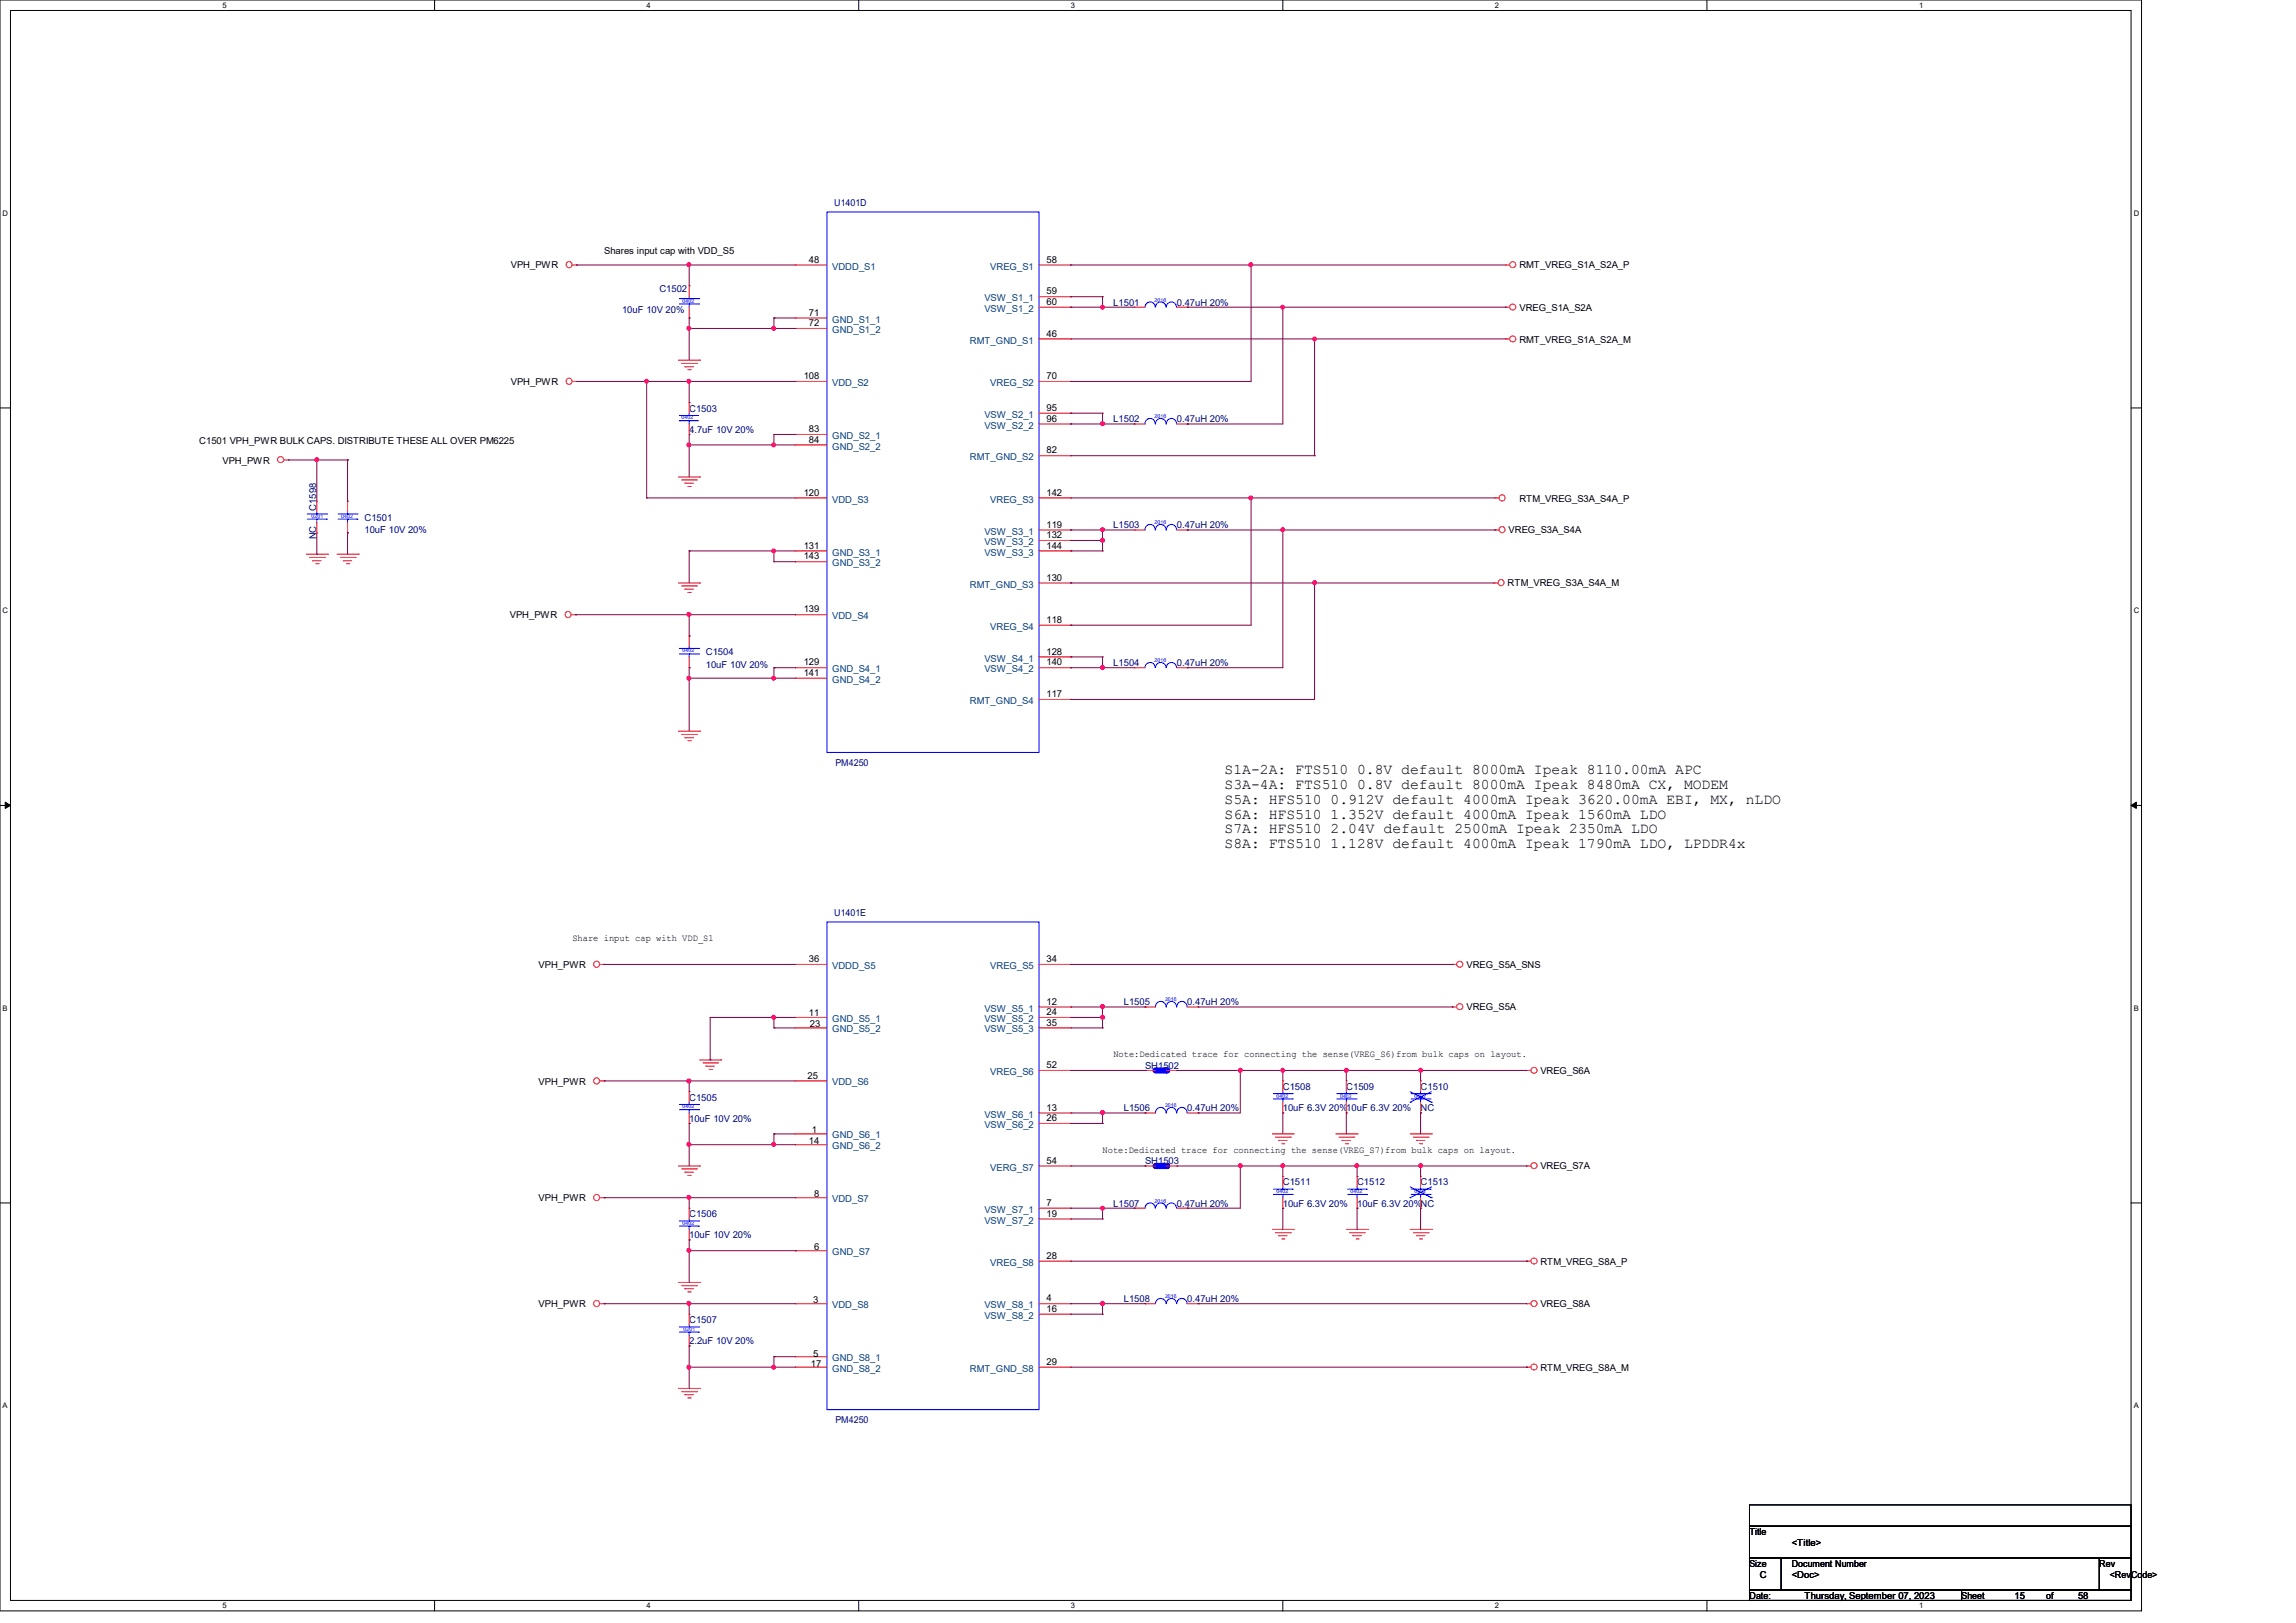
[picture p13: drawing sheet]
<svg xmlns="http://www.w3.org/2000/svg" width="297mm" height="210mm" viewBox="0 0 297 210" stroke-linecap="round" stroke-linejoin="round" font-family="sans-serif">
<defs><g id="words">
<g font-size="1.9">
<text x="158.4" y="100.2">S1A-2A: FTS510 0.8V default 8000mA Ipeak 8110.00mA APC</text>
<text x="158.4" y="102.1">S3A-4A: FTS510 0.8V default 8000mA Ipeak 8480mA CX, MODEM</text>
<text x="158.4" y="104">S5A: HFS510 0.912V default 4000mA Ipeak 3620.00mA EBI, MX, nLDO</text>
<text x="158.4" y="105.9">S6A: HFS510 1.352V default 4000mA Ipeak 1560mA LDO</text>
<text x="158.4" y="107.8">S7A: HFS510 2.04V default 2500mA Ipeak 2350mA LDO</text>
<text x="158.4" y="109.7">S8A: FTS510 1.128V default 4000mA Ipeak 1790mA LDO, LPDDR4x</text>
</g>
<g font-size="1.2" fill="#000080">
<text x="107.9" y="26.6">U1401D</text>
<text x="80.5" y="40.5">10uF 10V 20%</text>
<text x="85.3" y="37.8">C1502</text>
<text x="144" y="39.5">L1501</text>
<text x="152.2" y="39.5">0.47uH 20%</text>
<text x="89.2" y="53.3">C1503</text>
<text x="89.2" y="56">4.7uF 10V 20%</text>
<text x="144" y="54.6">L1502</text>
<text x="152.2" y="54.6">0.47uH 20%</text>
<text x="40.9" y="69.8" transform="rotate(-90 40.9 69.8)">NC</text>
<text x="40.9" y="66.1" transform="rotate(-90 40.9 66.1)">C1598</text>
<text x="47.2" y="67.4">C1501</text>
<text x="47.2" y="69">10uF 10V 20%</text>
<text x="144" y="68.3">L1503</text>
<text x="152.2" y="68.3">0.47uH 20%</text>
<text x="91.3" y="84.8">C1504</text>
<text x="91.3" y="86.4">10uF 10V 20%</text>
<text x="144" y="86.1">L1504</text>
<text x="152.2" y="86.1">0.47uH 20%</text>
<text x="108.1" y="99.1">PM4250</text>
<text x="107.9" y="118.5">U1401E</text>
<text x="145.4" y="130">L1505</text>
<text x="153.6" y="130">0.47uH 20%</text>
<text x="89.2" y="142.4">C1505</text>
<text x="145.4" y="143.8">L1506</text>
<text x="148.1" y="138.3">SH1502</text>
<text x="153.6" y="143.8">0.47uH 20%</text>
<text x="165.9" y="141">C1508</text>
<text x="165.9" y="143.8">10uF 6.3V 20%10uF 6.3V 20%</text>
<text x="174.2" y="141">C1509</text>
<text x="183.8" y="141">C1510</text>
<text x="183.8" y="143.8">NC</text>
<text x="89.2" y="145.2">10uF 10V 20%</text>
<text x="148.1" y="150.6">SH1503</text>
<text x="165.9" y="153.4">C1511</text>
<text x="175.6" y="153.4">C1512</text>
<text x="183.8" y="153.4">C1513</text>
<text x="89.2" y="157.5">C1506</text>
<text x="89.2" y="160.2">10uF 10V 20%</text>
<text x="144" y="156.1">L1507</text>
<text x="152.2" y="156.1">0.47uH 20%</text>
<text x="165.9" y="156.1">10uF 6.3V 20%</text>
<text x="175.6" y="156.1">10uF 6.3V 20%NC</text>
<text x="89.2" y="171.2">C1507</text>
<text x="89.2" y="173.9">2.2uF 10V 20%</text>
<text x="145.4" y="168.4">L1508</text>
<text x="153.6" y="168.4">0.47uH 20%</text>
<text x="108.1" y="184.1">PM4250</text>
</g>
<g font-size="1.2">
<text x="66.1" y="34.7">VPH_PWR</text>
<text x="78.1" y="32.8">Shares input cap with VDD_S5</text>
<text x="104.6" y="34">48</text>
<text x="135.4" y="34">58</text>
<text x="196.6" y="34.7">RMT_VREG_S1A_S2A_P</text>
<text x="104.6" y="40.9">71</text>
<text x="135.4" y="38.1">59</text>
<text x="135.4" y="39.5">60</text>
<text x="196.6" y="40.2">VREG_S1A_S2A</text>
<text x="104.6" y="42.2">72</text>
<text x="135.4" y="43.6">46</text>
<text x="196.6" y="44.3">RMT_VREG_S1A_S2A_M</text>
<text x="66.1" y="49.8">VPH_PWR</text>
<text x="104" y="49.1">108</text>
<text x="135.4" y="49.1">70</text>
<text x="135.4" y="53.2">95</text>
<text x="25.8" y="57.5">C1501 VPH_PWR BULK CAPS. DISTRIBUTE THESE ALL OVER PM6225</text>
<text x="28.8" y="60">VPH_PWR</text>
<text x="104.6" y="55.9">83</text>
<text x="104.6" y="57.3">84</text>
<text x="135.4" y="54.6">96</text>
<text x="135.4" y="58.7">82</text>
<text x="104" y="64.1">120</text>
<text x="135.4" y="64.1">142</text>
<text x="196.6" y="64.9">RTM_VREG_S3A_S4A_P</text>
<text x="104" y="71">131</text>
<text x="135.4" y="68.3">119</text>
<text x="135.4" y="69.6">132</text>
<text x="135.4" y="71">144</text>
<text x="195.2" y="69">VREG_S3A_S4A</text>
<text x="104" y="72.4">143</text>
<text x="135.4" y="75.1">130</text>
<text x="195" y="75.9">RTM_VREG_S3A_S4A_M</text>
<text x="66" y="80">VPH_PWR</text>
<text x="104" y="79.2">139</text>
<text x="135.4" y="80.6">118</text>
<text x="104" y="86.1">129</text>
<text x="104" y="87.5">141</text>
<text x="135.4" y="84.7">128</text>
<text x="135.4" y="86.1">140</text>
<text x="135.4" y="90.2">117</text>
<text x="69.7" y="125.3">VPH_PWR</text>
<text x="74" y="121.7">Share input cap with VDD_S1</text>
<text x="104.6" y="124.5">36</text>
<text x="135.4" y="124.5">34</text>
<text x="189.7" y="125.3">VREG_S5A_SNS</text>
<text x="104.6" y="131.4">11</text>
<text x="135.4" y="130">12</text>
<text x="135.4" y="131.4">24</text>
<text x="189.7" y="130.7">VREG_S5A</text>
<text x="104.8" y="132.9">23</text>
<text x="135.4" y="132.7">35</text>
<text x="144" y="136.8">Note:Dedicated trace for connecting the sense(VREG_S6)from bulk caps on layout.</text>
<text x="69.7" y="140.3">VPH_PWR</text>
<text x="104.5" y="139.7">25</text>
<text x="135.4" y="138.2">52</text>
<text x="135.4" y="143.7">13</text>
<text x="199.3" y="139">VREG_S6A</text>
<text x="104.6" y="148">14</text>
<text x="105" y="146.6">1</text>
<text x="135.4" y="145.1">26</text>
<text x="142.6" y="149.1">Note:Dedicated trace for connecting the sense(VREG_S7)from bulk caps on layout.</text>
<text x="69.7" y="155.4">VPH_PWR</text>
<text x="105.3" y="154.9">8</text>
<text x="135.4" y="150.6">54</text>
<text x="199.3" y="151.3">VREG_S7A</text>
<text x="105.3" y="161.8">6</text>
<text x="135.4" y="156">7</text>
<text x="135.4" y="157.4">19</text>
<text x="135.4" y="162.9">28</text>
<text x="199.3" y="163.7">RTM_VREG_S8A_P</text>
<text x="69.7" y="169.2">VPH_PWR</text>
<text x="105.2" y="168.6">3</text>
<text x="135.4" y="168.4">4</text>
<text x="135.4" y="169.8">16</text>
<text x="199.3" y="169.2">VREG_S8A</text>
<text x="104.9" y="177">17</text>
<text x="105.2" y="175.6">5</text>
<text x="135.4" y="176.6">29</text>
<text x="199.3" y="177.4">RTM_VREG_S8A_M</text>
<text x="226.3" y="198.6">Title</text>
<text x="226.3" y="202.7">Size</text>
<text x="231.8" y="202.7">Document Number</text>
<text x="231.8" y="200">&lt;Title&gt;</text>
<text x="271.6" y="202.7">Rev</text>
<text x="226.3" y="206.9">Date:</text>
<text x="227.7" y="204.1">C</text>
<text x="231.8" y="204.1">&lt;Doc&gt;</text>
<text x="233.4" y="206.9">Thursday, September 07, 2023</text>
<text x="253.7" y="206.9">Sheet</text>
<text x="260.6" y="206.9">15</text>
<text x="264.7" y="206.9">of</text>
<text x="268.8" y="206.9">58</text>
<text x="272.9" y="204.1">&lt;RevCode&gt;</text>
</g>
<g font-size="1.2" fill="#004080">
<text x="107.7" y="34.9">VDDD_S1</text>
<text x="128.1" y="34.9">VREG_S1</text>
<text x="107.7" y="41.7">GND_S1_1</text>
<text x="127.3" y="39">VSW_S1_1</text>
<text x="127.3" y="40.3">VSW_S1_2</text>
<text x="107.7" y="43.1">GND_S1_2</text>
<text x="125.5" y="44.4">RMT_GND_S1</text>
<text x="107.7" y="50">VDD_S2</text>
<text x="128.1" y="50">VREG_S2</text>
<text x="107.7" y="56.8">GND_S2_1</text>
<text x="107.7" y="58.2">GND_S2_2</text>
<text x="125.5" y="59.6">RMT_GND_S2</text>
<text x="127.3" y="54.1">VSW_S2_1</text>
<text x="127.3" y="55.5">VSW_S2_2</text>
<text x="107.7" y="65">VDD_S3</text>
<text x="128.1" y="65">VREG_S3</text>
<text x="107.7" y="71.9">GND_S3_1</text>
<text x="127.3" y="69.2">VSW_S3_1</text>
<text x="127.3" y="70.5">VSW_S3_2</text>
<text x="127.3" y="71.9">VSW_S3_3</text>
<text x="107.7" y="73.3">GND_S3_2</text>
<text x="125.5" y="76">RMT_GND_S3</text>
<text x="107.7" y="80.1">VDD_S4</text>
<text x="128.1" y="81.5">VREG_S4</text>
<text x="107.7" y="87">GND_S4_1</text>
<text x="107.7" y="88.3">GND_S4_2</text>
<text x="127.3" y="85.6">VSW_S4_1</text>
<text x="127.3" y="87">VSW_S4_2</text>
<text x="125.5" y="91.1">RMT_GND_S4</text>
<text x="107.7" y="125.4">VDDD_S5</text>
<text x="128.1" y="125.4">VREG_S5</text>
<text x="127.3" y="130.9">VSW_S5_1</text>
<text x="107.7" y="132.2">GND_S5_1</text>
<text x="107.7" y="133.6">GND_S5_2</text>
<text x="127.3" y="132.2">VSW_S5_2</text>
<text x="127.3" y="133.6">VSW_S5_3</text>
<text x="107.7" y="140.5">VDD_S6</text>
<text x="128.1" y="139.1">VREG_S6</text>
<text x="107.7" y="147.3">GND_S6_1</text>
<text x="107.7" y="148.7">GND_S6_2</text>
<text x="127.3" y="144.6">VSW_S6_1</text>
<text x="127.3" y="146">VSW_S6_2</text>
<text x="107.7" y="155.6">VDD_S7</text>
<text x="128.1" y="151.5">VERG_S7</text>
<text x="127.3" y="156.9">VSW_S7_1</text>
<text x="127.3" y="158.3">VSW_S7_2</text>
<text x="107.7" y="162.4">GND_S7</text>
<text x="128.1" y="163.8">VREG_S8</text>
<text x="107.7" y="169.3">VDD_S8</text>
<text x="127.3" y="169.3">VSW_S8_1</text>
<text x="127.3" y="170.6">VSW_S8_2</text>
<text x="107.7" y="176.1">GND_S8_1</text>
<text x="107.7" y="177.5">GND_S8_2</text>
<text x="125.5" y="177.5">RMT_GND_S8</text>
</g>
<g font-size="1">
<text x="28.8" y="1">5</text>
<text x="83.7" y="1">4</text>
<text x="138.5" y="1">3</text>
<text x="193.4" y="1">2</text>
<text x="248.2" y="1">1</text>
<text x=".3" y="27.9">D</text>
<text x="276" y="27.9">D</text>
<text x=".3" y="79.4">C</text>
<text x="276" y="79.4">C</text>
<text x=".3" y="130.8">B</text>
<text x="276" y="130.8">B</text>
<text x=".3" y="182.2">A</text>
<text x="276" y="182.2">A</text>
<text x="28.8" y="208.1">5</text>
<text x="83.7" y="208.1">4</text>
<text x="138.5" y="208.1">3</text>
<text x="193.4" y="208.1">2</text>
<text x="248.2" y="208.1">1</text>
</g>
<g font-size=".7" fill="#00f">
<text x="88.3" y="39.2">0402</text>
<text x="149.4" y="39">2016</text>
<text x="88.2" y="54.2">0402</text>
<text x="149.4" y="54.1">2016</text>
<text x="40.3" y="67">0201</text>
<text x="44.2" y="67">0402</text>
<text x="149.4" y="67.8">2016</text>
<text x="88.3" y="84.4">0402</text>
<text x="149.4" y="85.6">2016</text>
<text x="150.7" y="129.5">2016</text>
<text x="88.3" y="143.4">0402</text>
<text x="150.7" y="143.3">2016</text>
<text x="165.1" y="142">0402</text>
<text x="173.4" y="142">0402</text>
<text x="183" y="142">0402</text>
<text x="149.4" y="155.6">2016</text>
<text x="165.1" y="154.4">0402</text>
<text x="174.7" y="154.4">0402</text>
<text x="183" y="154.4">0402</text>
<text x="88.3" y="158.5">0402</text>
<text x="150.7" y="167.9">2016</text>
<text x="88.4" y="172.2">0201</text>
</g>
</g></defs>
<path d="M0 0h277v208.4h-277zM1.4 1.4h274.3v205.7h-274.3z" fill="none" stroke="#000" stroke-width=".13"/>
<g fill="#fff">
<path d="M28.8 .1h.5v1.1h-.5z"/>
<path d="M28.8 207.2h.5v1.1h-.5z"/>
</g>
<path d="M56.2 0v1.4M56.2 207.1v1.3" fill="none" stroke="#000" stroke-width=".13"/>
<g fill="#fff">
<path d="M83.7 .1h.5v1.1h-.5z"/>
<path d="M83.7 207.2h.5v1.1h-.5z"/>
</g>
<path d="M111.1 0v1.4M111.1 207.1v1.3" fill="none" stroke="#000" stroke-width=".13"/>
<g fill="#fff">
<path d="M138.5 .1h.6v1.1h-.6z"/>
<path d="M138.5 207.2h.6v1.1h-.6z"/>
</g>
<path d="M165.9 0v1.4M165.9 207.1v1.3" fill="none" stroke="#000" stroke-width=".13"/>
<g fill="#fff">
<path d="M193.4 .1h.5v1.1h-.5z"/>
<path d="M193.4 207.2h.5v1.1h-.5z"/>
</g>
<path d="M220.8 0v1.4M220.8 207.1v1.3" fill="none" stroke="#000" stroke-width=".13"/>
<g fill="#fff">
<path d="M248.2 .1h.6v1.1h-.6z"/>
<path d="M248.2 207.2h.6v1.1h-.6z"/>
<path d="M.3 27.1h.8v1.1h-.8z"/>
<path d="M276 27.1h.7v1.1h-.7z"/>
<path d="M.3 78.5h.8v1.1h-.8z"/>
<path d="M276 78.5h.7v1.1h-.7z"/>
</g>
<path d="M0 52.8h1.4M275.7 52.8h1.3" fill="none" stroke="#000" stroke-width=".13"/>
<g fill="#fff">
<path d="M.3 129.9h.7v1.1h-.7z"/>
<path d="M276 129.9h.6v1.1h-.6z"/>
</g>
<path d="M0 104.2h1.4M275.7 104.2h1.3" fill="none" stroke="#000" stroke-width=".13"/>
<path d="M.7 103.8l.7 .4-.7 .4zM275.7 104.2l.7-.4v.8z" fill="#000" stroke="#000" stroke-width=".13"/>
<g fill="#fff">
<path d="M.3 181.4h.7v1.1h-.7z"/>
<path d="M276 181.4h.6v1.1h-.6z"/>
</g>
<path d="M0 155.7h1.4M275.7 155.7h1.3M226.3 194.7h49.4v2.8h-49.4zM226.3 197.5h49.4v4.1h-49.4zM226.3 201.6h4.1v4.1h-4.1zM226.3 205.7h27.4v1.4h-27.4zM230.4 201.6h41.2v4.1h-41.2zM253.7 205.7h22v1.4h-22zM271.6 201.6h4.1v4.1h-4.1z" fill="none" stroke="#000" stroke-width=".13"/>
<g fill="none" stroke="#f00" stroke-width=".13">
<path d="M74 34.3h.6M74.6 34.3h.1M194.7 34.3h.1M194.7 39.8h.1M194.7 34.3h.6M194.7 39.8h.6M36.7 59.5h.6M37.3 59.5h.1M74 49.4h.6M74.6 49.4h.1M87.8 46.6h2.7M88.2 47h1.9"/>
<path d="M88.6 47.5h.1M88.6 47.5h1.1M89 47.8h.3M89.3 47.8h.1M90.1 47h.1M90.5 46.6h.1M194.7 43.9h.1M194.7 43.9h.6M39.6 71.7h2.8M40 72.1h2M40.4 72.6h.1M40.4 72.6h1.1"/>
<path d="M40.9 72.9h.2M41.1 72.9h.1M42 72.1h.1M42.4 71.7h.1M43.6 71.7h2.8M44 72.1h1.9M44.4 72.6h.1M44.4 72.6h1.1M44.8 72.9h.3M45.1 72.9h.1M45.9 72.1h.1M46.4 71.7h.1"/>
<path d="M73.9 79.5h.6M74.5 79.5h.1M87.8 61.7h2.7M87.8 75.4h2.7M88.2 62.1h1.9M88.2 75.8h1.9M88.6 62.5h.1M88.6 76.2h.1M88.6 62.5h1.1M88.6 76.2h1.1M89 62.9h.3M89 76.7h.3"/>
<path d="M89.3 62.9h.1M89.3 76.7h.1M90.1 62.1h.1M90.1 75.8h.1M90.5 61.7h.1M90.5 75.4h.1M193.3 75.4h.1M193.3 75.4h.5M193.4 64.4h.1M193.4 68.6h.1M193.4 64.4h.5M193.4 68.6h.5"/>
<path d="M87.8 94.6h2.7M88.2 95h1.9M88.6 95.5h.1M88.6 95.5h1.1M89 95.8h.3M89.3 95.8h.1M90.1 95h.1M90.5 94.6h.1M77.6 124.8h.5M77.6 139.9h.5M78.1 124.8h.1M78.1 139.9h.1"/>
<path d="M90.5 137.2h2.8M90.9 137.5h1.9M91.3 138h.1M91.3 138h1.1M91.7 138.4h.3M92 138.4h.1M92.8 137.5h.1M93.3 137.2h.1M183.8 139.9h.1M183.8 139.9v1.4M187.9 124.8h.1M187.9 130.3h.1"/>
<path d="M187.9 124.8h.5M187.9 130.3h.5M197.5 138.5h.1M197.5 138.5h.5M77.6 155h.5M78.1 155h.1M87.8 150.9h2.7M88.2 151.3h1.9M88.6 151.7h.1M88.6 151.7h1.1M89 152.1h.3M89.3 152.1h.1"/>
<path d="M90.1 151.3h.1M90.5 150.9h.1M164.6 146.7h2.7M164.6 159.1h2.7M165 147.2h1.9M165 159.5h1.9M165.4 147.6h.1M165.4 159.9h.1M165.4 147.6h1.1M165.4 159.9h1.1M165.8 148h.3M166.1 148h.1"/>
<path d="M166.9 147.2h.1M166.9 159.5h.1M167.3 146.7h.1M167.3 159.1h.1M172.8 146.7h2.8M173.2 147.2h1.9M173.6 147.6h.1M173.6 147.6h1.1M174 148h.3M174.2 159.1h2.7M174.3 148h.1M174.6 159.5h1.9"/>
<path d="M175 159.9h.1M175 159.9h1.1M175.1 147.2h.1M175.6 146.7h.1M176.5 159.5h.1M176.9 159.1h.1M182.4 146.7h2.8M182.4 159.1h2.8M182.8 147.2h1.9M182.8 159.5h1.9M183.2 147.6h.1M183.2 159.9h.1"/>
<path d="M183.2 147.6h1.1M183.2 159.9h1.1M183.6 148h.3M183.8 144h.1M183.8 142.6v1.4M183.9 148h.1M184.7 147.2h.1M184.7 159.5h.1M185.2 146.7h.1M185.2 159.1h.1M197.5 150.9h.1M197.5 150.9h.5"/>
<path d="M77.6 168.7h.5M78.1 168.7h.1M87.8 165.9h2.7M87.8 179.7h2.7M88.2 166.4h1.9M88.6 166.8h.1M88.6 166.8h1.1M89 167.2h.3M89.3 167.2h.1M90.1 166.4h.1M90.5 165.9h.1M90.5 179.7h.1"/>
<path d="M165.8 160.3h.3M166.1 160.3h.1M175.4 160.3h.3M175.7 160.3h.1M183.6 160.3h.3M183.9 160.3h.1M197.5 163.2h.1M197.5 168.7h.1M197.5 176.9h.1M197.5 163.2h.5M197.5 168.7h.5M197.5 176.9h.5"/>
<path d="M88.2 180.1h1.9M88.6 180.5h.1M88.6 180.5h1.1M89 180.9h.3M89.3 180.9h.1M90.1 180.1h.1"/>
<circle cx="73.6" cy="34.2" r=".39"/>
<circle cx="195.7" cy="34.2" r=".39"/>
<circle cx="195.7" cy="39.7" r=".39"/>
<circle cx="36.3" cy="59.5" r=".39"/>
<circle cx="73.6" cy="49.3" r=".39"/>
<circle cx="195.7" cy="43.9" r=".39"/>
<circle cx="73.5" cy="79.5" r=".39"/>
<circle cx="194.2" cy="75.4" r=".39"/>
<circle cx="194.3" cy="64.4" r=".39"/>
<circle cx="194.3" cy="68.5" r=".39"/>
<circle cx="77.2" cy="124.8" r=".39"/>
<circle cx="77.2" cy="139.9" r=".39"/>
<circle cx="188.8" cy="124.8" r=".39"/>
<circle cx="188.8" cy="130.3" r=".39"/>
<circle cx="198.4" cy="138.5" r=".39"/>
<circle cx="77.2" cy="155" r=".39"/>
<circle cx="198.4" cy="150.8" r=".39"/>
<circle cx="77.2" cy="168.7" r=".39"/>
<circle cx="198.4" cy="163.2" r=".39"/>
<circle cx="198.4" cy="176.9" r=".39"/>
<circle cx="198.4" cy="168.7" r=".39"/>
</g>
<path d="M182.4 142.6h.1M182.4 141.3l2.8 1.3M182.5 142.2h2.5M182.5 141.5h2.5M183.8 141.5h.1M183.8 142.2h.1M183.8 141.3v.2M183.8 142.2v.4M185 142.2h.1M185 141.5h.1M185.2 142.6h.1M185.2 141.3l-2.8 1.3" fill="none" stroke="#00f" stroke-width=".13"/>
<path d="M149.5 138.5h1.4" fill="none" stroke="#00f" stroke-width=".8"/>
<circle cx="150.9" cy="138.5" r=".4" fill="#00f"/>
<g fill="none" stroke="#f00" stroke-width=".13">
<path d="M146.7 68.6h.1M146.7 68.6h1.4M152.2 68.6h1.4M153.6 68.6h.1M148.1 138.5h.1M148.1 138.5h1.4M150.9 138.5h1.3M152.2 138.5h.1M165.9 139.9h.1M165.9 139.9v1.4M89.2 156.3h.1M89.2 156.3v1.4"/>
<path d="M89.2 159.1v1.3M146.7 156.3h.1M146.7 156.3h1.4M148.1 144h.1M148.1 144h1.4M152.2 156.3h1.4M153.6 156.3h.1M153.6 144h1.4M155 144h.1M165.9 144h.1M165.9 142.6v1.4M89.2 160.4h.1"/>
</g>
<g fill="none" stroke="#00f" stroke-width=".13">
<path d="M149.4 68.6a.66 .66 0 0 0-.6-.7 .66 .66 0 0 0-.7 .7M150.8 68.6a.68 .68 0 0 0-.6-.7 .68 .68 0 0 0-.7 .7M152.2 68.6a.66 .66 0 0 0-.7-.7 .66 .66 0 0 0-.6 .7M87.9 158.7h2.5M87.9 158h2.5M89.2 158h.1M89.2 158.7h.1M89.2 157.7v.3M89.2 158.7v.4M90.4 158.7h.1M90.4 158h.1M148.1 156.3a.66 .66 0 0 1 .7-.6 .66 .66 0 0 1 .6 .6"/>
<path d="M149.5 156.3a.68 .68 0 0 1 .7-.6 .68 .68 0 0 1 .6 .6M150.8 144a.68 .68 0 0 0-.6-.7 .68 .68 0 0 0-.7 .7M150.9 156.3a.66 .66 0 0 1 .6-.6 .66 .66 0 0 1 .7 .6M152.2 144a.66 .66 0 0 0-.7-.7 .66 .66 0 0 0-.6 .7M153.5 144a.66 .66 0 0 0-.6-.7 .66 .66 0 0 0-.7 .7M164.7 142.2h2.5M164.7 141.5h2.5M165.9 141.5h.1M165.9 142.2h.1M165.9 141.3v.2M165.9 142.2v.4M167.2 142.2h.1"/>
<path d="M167.2 141.5h.1"/>
</g>
<path d="M149.5 150.9h1.4" fill="none" stroke="#00f" stroke-width=".8"/>
<circle cx="150.9" cy="150.9" r=".4" fill="#00f"/>
<g fill="none" stroke="#f00" stroke-width=".13">
<path d="M89.2 37h.1M89.2 37v1.4M89.2 39.8v1.3M102.9 34.3h.1M102.9 34.3h4.1M134.4 34.3h4.1M134.4 38.4h4.1M134.4 39.8h4.1M138.5 34.3h.1M138.5 38.4h.1M138.5 39.8h.1M146.7 39.8h.1"/>
<path d="M146.7 39.8h1.4M152.2 39.8h1.4M153.6 39.8h.1M89.2 52.1h.1M89.2 56.2h.1M89.2 41.1h.1M89.2 52.1v1.4M89.2 54.9v1.3M102.9 41.1h.1M102.9 42.5h.1M102.9 49.4h.1M102.9 56.2h.1"/>
<path d="M102.9 57.6h.1M102.9 41.1h4.1M102.9 42.5h4.1M102.9 49.4h4.1M102.9 56.2h4.1M102.9 57.6h4.1M134.4 49.4h4.1M134.4 43.9h4.1M134.4 53.5h4.1M134.4 54.9h4.1M134.4 59h4.1M138.5 43.9h.1"/>
<path d="M138.5 49.4h.1M138.5 53.5h.1M138.5 54.9h.1M138.5 59h.1M146.7 54.9h.1M146.7 54.9h1.4M152.2 54.9h1.4M153.6 54.9h.1M41 64.9h.1M41 69h.1M41 64.9v1.4M41 67.6v1.4"/>
<path d="M45 64.9h.1M45 69h.1M45 64.9v1.4M45 67.6v1.4M102.9 64.4h.1M102.9 71.3h.1M102.9 72.7h.1M102.9 79.5h.1M102.9 64.4h4.1M102.9 71.3h4.1M102.9 72.7h4.1M102.9 79.5h4.1"/>
<path d="M134.4 64.4h4.1M134.4 71.3h4.1M134.4 68.6h4.1M134.4 69.9h4.1M134.4 75.4h4.1M138.5 64.4h.1M138.5 68.6h.1M138.5 69.9h.1M138.5 71.3h.1M138.5 75.4h.1M89.2 82.3h.1M89.2 86.4h.1"/>
<path d="M89.2 82.3v1.4M89.2 85v1.4M102.9 86.4h.1M102.9 87.8h.1M102.9 86.4h4.1M102.9 87.8h4.1M134.4 86.4h4.1M134.4 80.9h4.1M134.4 85h4.1M134.4 90.5h4.1M138.5 80.9h.1M138.5 85h.1"/>
<path d="M138.5 86.4h.1M138.5 90.5h.1M146.7 86.4h.1M146.7 86.4h1.4M152.2 86.4h1.4M153.6 86.4h.1M102.9 124.8h.1M102.9 131.7h.1M102.9 133h.1M102.9 139.9h.1M102.9 124.8h4.1M102.9 131.7h4.1"/>
<path d="M102.9 133h4.1M102.9 139.9h4.1M134.4 130.3h4.1M134.4 124.8h4.1M134.4 131.7h4.1M134.4 133h4.1M134.4 138.5h4.1M138.5 124.8h.1M138.5 130.3h.1M138.5 131.7h.1M138.5 133h.1M138.5 138.5h.1"/>
<path d="M148.1 130.3h.1M148.1 130.3h1.4M153.6 130.3h1.4M155 130.3h.1M174.2 139.9h.1M174.2 139.9v1.4M89.2 141.3h.1M89.2 145.4h.1M89.2 141.3v1.3M89.2 144v1.4M102.9 146.7h.1M102.9 148.1h.1"/>
<path d="M102.9 155h.1M102.9 146.7h4.1M102.9 148.1h4.1M102.9 155h4.1M134.4 150.9h4.1M134.4 144h4.1M134.4 145.4h4.1M134.4 156.3h4.1M134.4 157.7h4.1M138.5 144h.1M138.5 145.4h.1M138.5 150.9h.1"/>
<path d="M138.5 156.3h.1M138.5 157.7h.1M148.1 150.9h.1M148.1 150.9h1.4M150.9 150.9h1.3M152.2 150.9h.1M165.9 152.2h.1M165.9 156.3h.1M165.9 152.2v1.4M165.9 155v1.3M174.2 144h.1M174.2 142.6v1.4"/>
<path d="M175.6 152.2h.1M175.6 156.3h.1M175.6 152.2v1.4M175.6 155v1.3M183.8 152.2h.1M183.8 156.3h.1M183.8 152.2v1.4M183.8 155v1.3M89.2 170.1h.1M89.2 174.2h.1M89.2 170.1v1.3M89.2 172.8v1.4"/>
<path d="M102.9 161.8h.1M102.9 168.7h.1M102.9 175.6h.1M102.9 176.9h.1M102.9 168.7h4.1M102.9 161.8h4.1M102.9 175.6h4.1M102.9 176.9h4.1M134.4 168.7h4.1M134.4 176.9h4.1M134.4 163.2h4.1M134.4 170.1h4.1"/>
<path d="M138.5 163.2h.1M138.5 168.7h.1M138.5 170.1h.1M138.5 176.9h.1M148.1 168.7h.1M148.1 168.7h1.4M153.6 168.7h1.4M155 168.7h.1"/>
</g>
<g fill="none" stroke="#00f" stroke-width=".13">
<path d="M87.9 39.3h2.5M87.9 38.7h2.5M89.2 38.7h.1M89.2 39.3h.1M89.2 38.4v.3M89.2 39.3v.5M90.4 39.3h.1M90.4 38.7h.1M107 27.4h27.4v70h-27.4zM149.4 39.8a.66 .66 0 0 0-.6-.7 .66 .66 0 0 0-.7 .7M150.8 39.8a.68 .68 0 0 0-.6-.7 .68 .68 0 0 0-.7 .7M152.2 39.8a.66 .66 0 0 0-.7-.7 .66 .66 0 0 0-.6 .7"/>
<path d="M87.9 54.4h.1M87.9 53.8h.1M87.9 54.4h2.5M87.9 53.8h2.5M89.2 53.8h.1M89.2 54.4h.1M89.2 53.5v.3M89.2 54.4v.5M149.4 54.9a.66 .66 0 0 0-.6-.8 .66 .66 0 0 0-.7 .8M150.8 54.9a.68 .68 0 0 0-.6-.8 .68 .68 0 0 0-.7 .8M152.2 54.9a.66 .66 0 0 0-.7-.8 .66 .66 0 0 0-.6 .8M39.8 67.2h2.4"/>
<path d="M39.8 66.5h2.4M41 66.5h.1M41 67.2h.1M41 66.3v.2M41 67.2v.4M42.2 67.2h.1M42.2 66.5h.1M43.7 67.2h2.5M43.7 66.5h2.5M45 66.5h.1M45 67.2h.1M45 66.3v.2"/>
<path d="M45 67.2v.4M46.2 67.2h.1M46.2 66.5h.1M87.9 84.6h2.5M87.9 83.9h2.5M89.2 83.9h.1M89.2 84.6h.1M89.2 83.7v.2M89.2 84.6v.4M90.4 84.6h.1M90.4 83.9h.1M149.4 86.4a.66 .66 0 0 0-.6-.7 .66 .66 0 0 0-.7 .7"/>
<path d="M150.8 86.4a.68 .68 0 0 0-.6-.7 .68 .68 0 0 0-.7 .7M152.2 86.4a.66 .66 0 0 0-.7-.7 .66 .66 0 0 0-.6 .7M107 119.3h27.4v63.1h-27.4zM150.8 130.3a.68 .68 0 0 0-.6-.7 .68 .68 0 0 0-.7 .7M152.2 130.3a.66 .66 0 0 0-.7-.7 .66 .66 0 0 0-.6 .7M153.5 130.3a.66 .66 0 0 0-.6-.7 .66 .66 0 0 0-.7 .7M87.9 143.6h2.5M87.9 142.9h2.5M89.2 142.9h.1M89.2 143.6h.1M89.2 142.6v.3M89.2 143.6v.4"/>
<path d="M90.4 143.6h.1M90.4 142.9h.1M164.7 154.6h2.5M164.7 153.9h2.5M165.9 153.9h.1M165.9 154.6h.1M165.9 153.6v.3M165.9 154.6v.4M167.2 154.6h.1M167.2 153.9h.1M172.9 142.2h2.5M172.9 141.5h2.5"/>
<path d="M174.2 141.5h.1M174.2 142.2h.1M174.2 141.3v.2M174.2 142.2v.4M174.3 154.6h2.5M174.3 153.9h2.5M175.4 142.2h.1M175.4 141.5h.1M175.6 153.9h.1M175.6 154.6h.1M175.6 153.6v.3M175.6 154.6v.4"/>
<path d="M176.8 154.6h.1M176.8 153.9h.1M182.4 155h.1M182.4 153.6l2.8 1.4M182.5 154.6h2.5M182.5 153.9h2.5M183.8 153.9h.1M183.8 154.6h.1M183.8 153.6v.3M183.8 154.6v.4M185 154.6h.1M185 153.9h.1"/>
<path d="M185.2 155h.1M185.2 153.6l-2.8 1.4M87.9 172.4h2.5M87.9 171.7h2.5M89.2 171.7h.1M89.2 172.4h.1M89.2 171.4v.3M89.2 172.4v.4M90.4 172.4h.1M90.4 171.7h.1M149.5 168.7a.68 .68 0 0 1 .7-.7 .68 .68 0 0 1 .6 .7M150.9 168.7a.66 .66 0 0 1 .6-.7 .66 .66 0 0 1 .7 .7"/>
<path d="M152.2 168.7a.66 .66 0 0 1 .7-.7 .66 .66 0 0 1 .6 .7"/>
</g>
<g fill="none" stroke="#800040" stroke-width=".13">
<path d="M74.6 34.3h.1M74.6 34.3h28.3M89.2 34.3h.1M89.2 34.3v2.7M138.5 34.3h.1M138.5 38.4h.1M138.5 39.8h.1M138.5 34.3h56.2M138.5 38.4h4.1M138.5 39.8h8.2M142.6 38.4h.1M142.6 39.8h.1"/>
<path d="M142.6 38.4v1.4M153.6 39.8h.1M153.6 39.8h41.1M161.8 34.3h.1M161.8 34.3v15.1h-23.3M165.9 39.8h.1M165.9 39.8v15.1h-12.3M194.7 39.8h.1M37.3 59.5h7.7M41 59.5h.1M41 59.5v5.4M45 59.5h.1"/>
<path d="M45 59.5v5.4M74.6 49.4h.1M74.6 49.4h28.3M83.7 49.4h.1M83.7 49.4v15M89.2 41.1h.1M89.2 42.5h.1M89.2 49.4h.1M89.2 57.6h.1M89.2 41.1v5.5M89.2 49.4v2.7M89.2 56.2v5.5"/>
<path d="M89.2 42.5h13.7M89.2 57.6h13.7M100.1 41.1h.1M100.1 42.5h.1M100.1 56.2h.1M100.1 57.6h.1M100.1 41.1h2.8M100.1 41.1v1.4M100.1 56.2v1.4M100.1 56.2h2.8M138.5 49.4h.1M138.5 53.5h.1"/>
<path d="M138.5 54.9h.1M138.5 43.9h56.2M138.5 53.5h4.1M138.5 54.9h8.2M138.5 59h31.6M142.6 53.5h.1M142.6 53.5v1.4M146.7 54.9h.1M153.6 54.9h.1M170.1 43.9h.1M170.1 59h.1M170.1 43.9v15.1"/>
<path d="M41 71.7h.1M41 69v2.7M45 69h.1M45 69v2.7M74.5 79.5h.1M74.5 79.5h28.4M83.7 64.4h.1M83.7 64.4h19.2M89.2 71.3h.1M89.2 79.5h.1M89.2 71.3v4.1M89.2 79.5v2.8"/>
<path d="M89.2 71.3h13.7M100.1 71.3h.1M100.1 72.7h.1M100.1 71.3v1.4M100.1 72.7h2.8M138.5 68.6h.1M138.5 69.9h.1M138.5 71.3h.1M138.5 75.4h.1M138.5 64.4h54.9M138.5 68.6h8.2M138.5 69.9h4.1"/>
<path d="M138.5 71.3h4.1M138.5 75.4h54.8M142.6 69.9h.1M142.6 68.6h.1M142.6 71.3h.1M142.6 68.6v2.7M153.6 68.6h.1M153.6 68.6h39.8M161.8 64.4h.1M161.8 64.4v16.5h-23.3M165.9 68.6h.1M165.9 68.6v17.8h-12.3"/>
<path d="M170.1 75.4h.1M170.1 75.4v15.1h-31.6M193.4 68.6h.1M89.2 86.4h.1M89.2 87.8h.1M89.2 82.3h.1M89.2 86.4v8.2M89.2 87.8h13.7M100.1 86.4h.1M100.1 87.8h.1M100.1 86.4v1.4M100.1 86.4h2.8"/>
<path d="M138.5 80.9h.1M138.5 85h.1M138.5 86.4h.1M138.5 90.5h.1M138.5 85h4.1M138.5 86.4h8.2M142.6 85h.1M142.6 86.4h.1M142.6 85v1.4M153.6 86.4h.1M78.1 124.8h.1M78.1 139.9h.1"/>
<path d="M78.1 124.8h24.8M78.1 139.9h24.8M89.2 139.9h.1M89.2 139.9v1.4M91.9 137.2h.1M91.9 131.7h.1M91.9 131.7v5.5M91.9 131.7h11M100.1 131.7h.1M100.1 133h.1M100.1 131.7v1.3M100.1 133h2.8"/>
<path d="M138.5 124.8h49.4M138.5 130.3h9.6M138.5 131.7h4.1M138.5 133h4.1M138.5 138.5h9.6M142.6 130.3h.1M142.6 131.7h.1M142.6 133h.1M142.6 130.3v2.7M148.1 130.3h.1M148.1 138.5h.1M152.2 138.5h45.3"/>
<path d="M155 130.3h32.9M160.4 138.5h.1M160.4 138.5v5.5h-5.4M165.9 138.5h.1M165.9 138.5v1.4M174.2 138.5h.1M174.2 138.5v1.4M183.8 138.5h.1M183.8 138.5v1.4M187.9 124.8h.1M187.9 130.3h.1M78.1 155h.1"/>
<path d="M78.1 155h24.8M89.2 145.4h.1M89.2 148.1h.1M89.2 155h.1M89.2 145.4v5.5M89.2 155v1.3M89.2 148.1h13.7M100.1 146.7h.1M100.1 148.1h.1M100.1 146.7v1.4M100.1 146.7h2.8M138.5 144h9.6"/>
<path d="M138.5 145.4h4.1M138.5 150.9h9.6M138.5 156.3h8.2M138.5 157.7h4.1M142.6 144h.1M142.6 145.4h.1M142.6 156.3h.1M142.6 157.7h.1M142.6 144v1.4M142.6 156.3v1.4M146.7 156.3h.1M148.1 144h.1"/>
<path d="M148.1 150.9h.1M152.2 150.9h45.3M153.6 156.3h.1M155 144h.1M160.4 150.9h.1M160.4 150.9v5.4h-6.8M165.9 144h.1M165.9 150.9h.1M165.9 156.3h.1M165.9 144v2.7M165.9 150.9v1.3M165.9 156.3v2.8"/>
<path d="M174.2 144h.1M174.2 144v2.7M175.6 150.9h.1M175.6 156.3h.1M175.6 150.9v1.3M175.6 156.3v2.8M183.8 144h.1M183.8 150.9h.1M183.8 156.3h.1M183.8 144v2.7M183.8 150.9v1.3M183.8 156.3v2.8"/>
<path d="M78.1 168.7h.1M78.1 168.7h24.8M89.2 160.4h.1M89.2 161.8h.1M89.2 168.7h.1M89.2 174.2h.1M89.2 176.9h.1M89.2 160.4v5.5M89.2 168.7v1.4M89.2 174.2v5.5M89.2 161.8h13.7M89.2 176.9h13.7"/>
<path d="M100.1 175.6h.1M100.1 176.9h.1M100.1 175.6v1.3M100.1 175.6h2.8M102.9 161.8h.1M138.5 163.2h59M138.5 168.7h9.6M138.5 170.1h4.1M138.5 176.9h59M142.6 168.7h.1M142.6 170.1h.1M142.6 168.7v1.4"/>
<path d="M148.1 168.7h.1M155 168.7h.1M155 168.7h42.5M197.5 163.2h.1M197.5 176.9h.1"/>
</g>
<g fill="#f0f" stroke="#f0f" stroke-width=".13">
<circle cx="89.1" cy="34.2" r=".25"/>
<circle cx="161.8" cy="34.2" r=".25"/>
<circle cx="142.6" cy="39.8" r=".25"/>
<circle cx="165.9" cy="39.7" r=".24"/>
<circle cx="100.1" cy="42.5" r=".25"/>
<circle cx="89.1" cy="42.5" r=".25"/>
<circle cx="170.1" cy="43.9" r=".25"/>
<circle cx="83.6" cy="49.3" r=".24"/>
<circle cx="89.1" cy="49.3" r=".25"/>
<circle cx="142.6" cy="54.8" r=".25"/>
<circle cx="100.1" cy="57.6" r=".25"/>
<circle cx="161.8" cy="64.4" r=".25"/>
<circle cx="142.6" cy="68.5" r=".25"/>
<circle cx="142.6" cy="69.9" r=".25"/>
<circle cx="165.9" cy="68.5" r=".24"/>
<circle cx="100.1" cy="71.3" r=".25"/>
<circle cx="170.1" cy="75.4" r=".25"/>
<circle cx="89.1" cy="79.5" r=".25"/>
<circle cx="142.6" cy="86.4" r=".25"/>
<circle cx="100.1" cy="87.8" r=".25"/>
<circle cx="89.1" cy="87.8" r=".25"/>
<circle cx="142.6" cy="130.3" r=".25"/>
<circle cx="100.1" cy="131.6" r=".25"/>
<circle cx="142.6" cy="131.6" r=".25"/>
<circle cx="165.9" cy="138.5" r=".24"/>
<circle cx="183.8" cy="138.5" r=".25"/>
<circle cx="174.2" cy="138.5" r=".25"/>
<circle cx="89.1" cy="139.9" r=".25"/>
<circle cx="142.6" cy="144" r=".25"/>
<circle cx="100.1" cy="148.1" r=".25"/>
<circle cx="89.1" cy="148.1" r=".25"/>
<circle cx="175.5" cy="150.8" r=".25"/>
<circle cx="165.9" cy="150.8" r=".24"/>
<circle cx="183.8" cy="150.8" r=".25"/>
<circle cx="89.1" cy="154.9" r=".25"/>
<circle cx="142.6" cy="156.3" r=".25"/>
<circle cx="89.1" cy="161.8" r=".25"/>
<circle cx="89.1" cy="168.7" r=".25"/>
<circle cx="142.6" cy="168.7" r=".25"/>
<circle cx="100.1" cy="176.9" r=".25"/>
<circle cx="89.1" cy="176.9" r=".25"/>
<circle cx="89.1" cy="57.6" r=".25"/>
<circle cx="160.4" cy="138.5" r=".25"/>
<circle cx="160.4" cy="150.8" r=".25"/>
<circle cx="41" cy="59.5" r=".25"/>
</g>
<use href="#words"/>
</svg>
